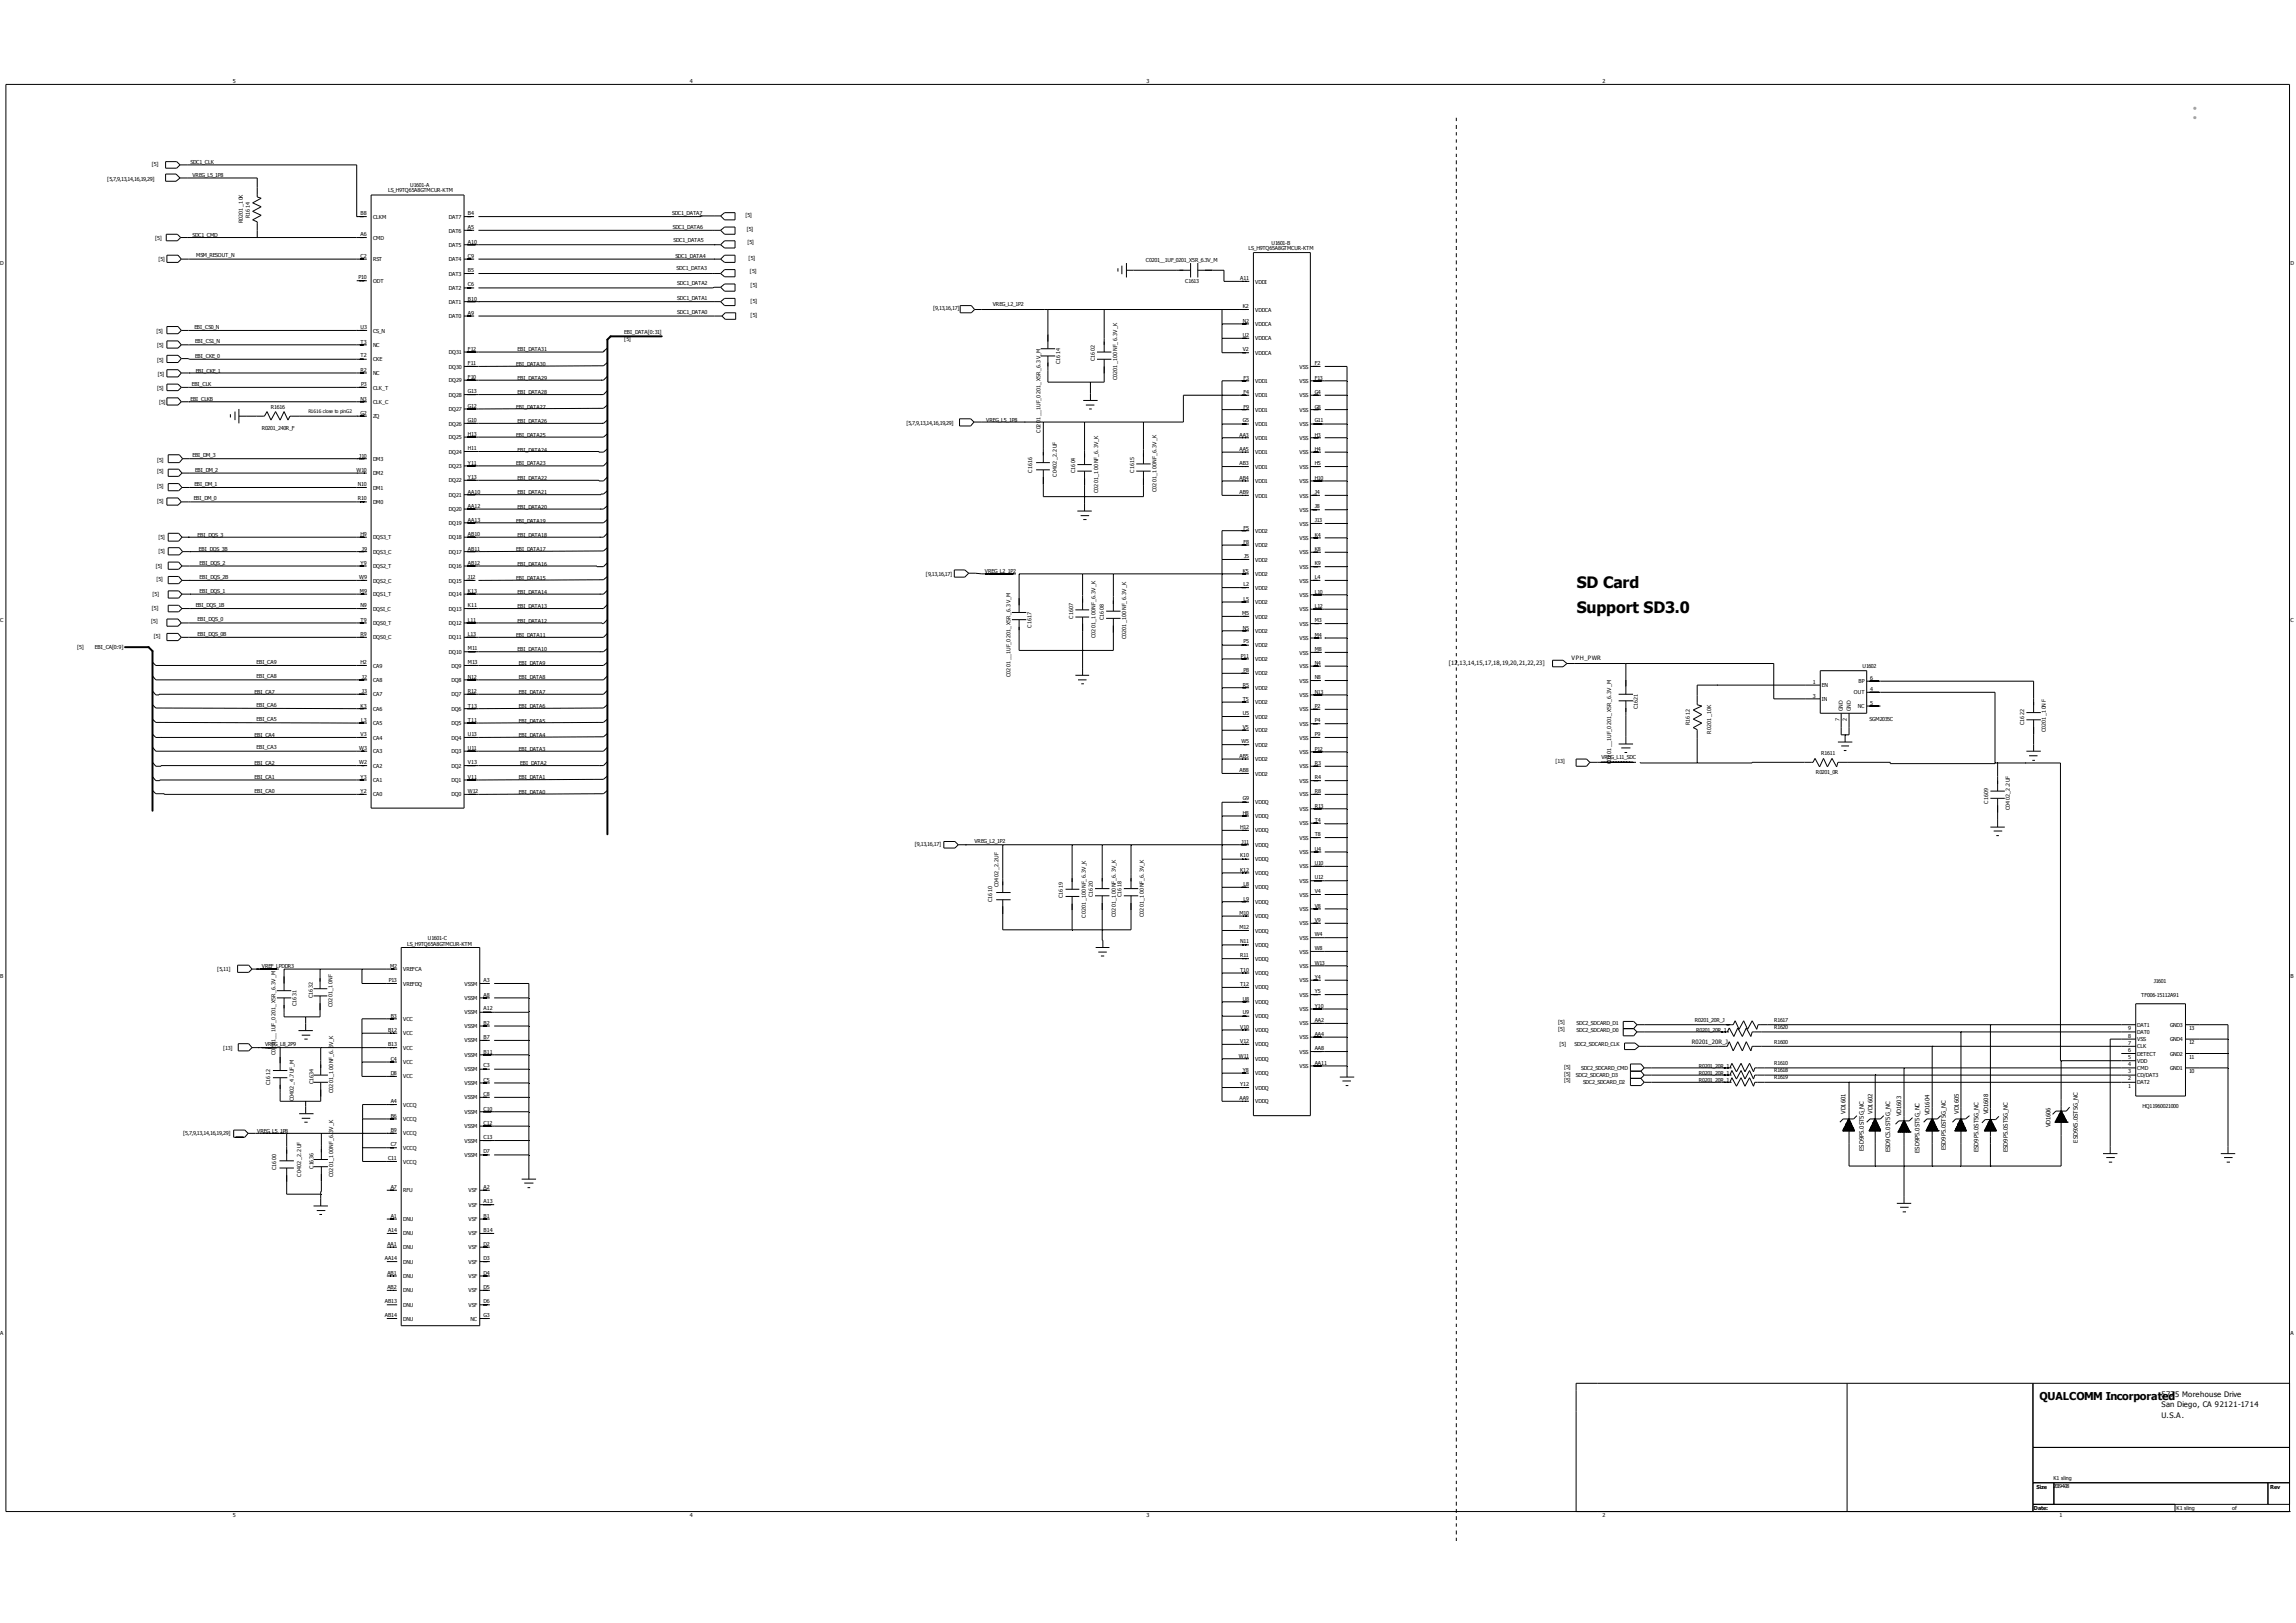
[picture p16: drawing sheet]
<svg xmlns="http://www.w3.org/2000/svg" width="297mm" height="210mm" viewBox="0 0 297 210" stroke-linecap="round" stroke-linejoin="round" font-family="sans-serif">
<defs><g id="words">
<text font-size="2.5" fill="#666" x="283.3" y="15.3">：</text>
<g font-size="2">
<text x="204" y="76">SD Card</text>
<text x="204" y="79.3">Support SD3.0</text>
</g>
<text font-size="1.4" x="263.8" y="181.2">QUALCOMM Incorporated</text>
<g font-size="1">
<text x="279.6" y="180.8">5775 Morehouse Drive</text>
<text x="279.6" y="182.1">San Diego, CA 92121-1714</text>
<text x="279.6" y="183.5">U.S.A.</text>
</g>
<g font-size=".8">
<text x="187.4" y="86">[12,13,14,15,17,18,19,20,21,22,23]</text>
<text x="203.3" y="85.4">VPH_PWR</text>
<text x="218.8" y="135">R0201_20R_J</text>
<text x="238.7" y="144.1" transform="rotate(-90 238.7 144.1)">VD1601</text>
<text x="241.1" y="148.9" transform="rotate(-90 241.1 148.9)">ESD9P5.0ST5G_NC</text>
<text x="242.2" y="144.1" transform="rotate(-90 242.2 144.1)">VD1602</text>
<text x="244.5" y="149.1" transform="rotate(-90 244.5 149.1)">ESD9C5.0ST5G_NC</text>
<text x="245.9" y="144.4" transform="rotate(-90 245.9 144.4)">VD1603</text>
<text x="248.3" y="149.2" transform="rotate(-90 248.3 149.2)">ESD9P5.0ST5G_NC</text>
<text x="249.6" y="144.3" transform="rotate(-90 249.6 144.3)">VD1604</text>
<text x="251.7" y="148.8" transform="rotate(-90 251.7 148.8)">ESD9P5.0ST5G_NC</text>
<text x="253.4" y="144.1" transform="rotate(-90 253.4 144.1)">VD1605</text>
<text x="255.9" y="149.1" transform="rotate(-90 255.9 149.1)">ESD9P5.0ST5G_NC</text>
<text x="257.2" y="144.2" transform="rotate(-90 257.2 144.2)">VD1608</text>
<text x="259.7" y="149.1" transform="rotate(-90 259.7 149.1)">ESD9P5.0ST5G_NC</text>
<text x="265.2" y="145.9" transform="rotate(-90 265.2 145.9)">VD1606</text>
<text x="268.8" y="147.8" transform="rotate(-90 268.8 147.8)">ESD9X5.0ST5G_NC</text>
</g>
<g font-size=".7">
<text x="30.1" y="10.8">5</text>
<text x="89.2" y="10.8">4</text>
<text x="148.3" y="10.8">3</text>
<text x="207.3" y="10.8">2</text>
<text x="13.9" y="23.4">[5,7,9,13,14,16,19,29]</text>
<text x="19.6" y="21.5">[5]</text>
<text x="24.6" y="21.2">SDC1_CLK</text>
<text x="24.9" y="22.9">VREG_L5_1P8</text>
<text x="31.4" y="28.9" transform="rotate(-90 31.4 28.9)">R0201_10K</text>
<text x="32.3" y="28.2" transform="rotate(-90 32.3 28.2)">R1614</text>
<text x="46.6" y="27.8">B8</text>
<text x="48.3" y="28.3">CLKM</text>
<text x="50.2" y="24.8">LS_H9TQ65A8GTMCUR-KTM</text>
<text x="53.1" y="24.2">U1601-A</text>
<text x="58.1" y="28.3">DAT7</text>
<text x="60.5" y="29.7">A5</text>
<text x="60.5" y="27.8">B4</text>
<text x="86.9" y="27.8">SDC1_DATA7</text>
<text x="87" y="29.6">SDC1_DATA6</text>
<text x="96.4" y="28.1">[5]</text>
<text x="96.6" y="29.9">[5]</text>
<text x="0" y="34.3">D</text>
<text x="20.1" y="31.1">[5]</text>
<text x="20.5" y="33.7">[5]</text>
<text x="24.9" y="30.7">SDC1_CMD</text>
<text x="25.4" y="33.2">MSM_RESOUT_N</text>
<text x="46.6" y="30.6">A6</text>
<text x="46.6" y="33.4">C2</text>
<text x="48.3" y="31">CMD</text>
<text x="48.3" y="33.8">RST</text>
<text x="58.1" y="30.1">DAT6</text>
<text x="58.1" y="32">DAT5</text>
<text x="58.1" y="35.7">DAT3</text>
<text x="58.1" y="33.8">DAT4</text>
<text x="60.5" y="31.5">A10</text>
<text x="60.5" y="35.3">B5</text>
<text x="60.5" y="33.4">C9</text>
<text x="87.1" y="31.4">SDC1_DATA5</text>
<text x="87.4" y="33.4">SDC1_DATA4</text>
<text x="87.5" y="35">SDC1_DATA3</text>
<text x="96.7" y="31.6">[5]</text>
<text x="96.8" y="33.6">[5]</text>
<text x="97" y="35.3">[5]</text>
<text x="148.2" y="33.9">C0201__1UF_0201_X5R_6.3V_M</text>
<text x="161.5" y="32.3">LS_H9TQ65A8GTMCUR-KTM</text>
<text x="164.5" y="31.7">U1601-B</text>
<text x="296.3" y="34.3">D</text>
<text x="46.4" y="36.1">P10</text>
<text x="48.3" y="36.6">ODT</text>
<text x="58.1" y="41.2">DAT0</text>
<text x="58.1" y="39.3">DAT1</text>
<text x="58.1" y="37.5">DAT2</text>
<text x="60.5" y="40.8">A9</text>
<text x="60.5" y="38.9">B10</text>
<text x="60.5" y="37">C6</text>
<text x="87.6" y="36.9">SDC1_DATA2</text>
<text x="87.6" y="38.8">SDC1_DATA1</text>
<text x="87.6" y="40.7">SDC1_DATA0</text>
<text x="97.1" y="37.2">[5]</text>
<text x="97.1" y="39.1">[5]</text>
<text x="97.1" y="41">[5]</text>
<text x="120.7" y="40.2">[9,13,16,17]</text>
<text x="128.4" y="39.7">VREG_L2_1P2</text>
<text x="153.3" y="36.6">C1613</text>
<text x="160.4" y="36.2">A11</text>
<text x="160.8" y="39.9">K2</text>
<text x="160.8" y="41.8">N2</text>
<text x="162.4" y="36.7">VDDI</text>
<text x="162.4" y="40.3">VDDCA</text>
<text x="20.2" y="43">[5]</text>
<text x="20.3" y="44.9">[5]</text>
<text x="20.3" y="46.8">[5]</text>
<text x="25.1" y="42.5">EBI_CS0_N</text>
<text x="25.2" y="44.4">EBI_CS1_N</text>
<text x="25.2" y="46.3">EBI_CKE_0</text>
<text x="46.6" y="46.3">T2</text>
<text x="46.6" y="44.5">T3</text>
<text x="46.6" y="42.6">U3</text>
<text x="48.3" y="46.8">CKE</text>
<text x="48.3" y="44.9">NC</text>
<text x="48.3" y="43">CS_N</text>
<text x="58.1" y="47.7">DQ30</text>
<text x="58.1" y="45.8">DQ31</text>
<text x="60.5" y="47.2">F11</text>
<text x="60.5" y="45.4">F12</text>
<text x="66.8" y="47.4">EBI_DATA30</text>
<text x="67" y="45.4">EBI_DATA31</text>
<text x="80.8" y="44.1">[5]</text>
<text x="80.8" y="43.2">EBI_DATA[0:31]</text>
<text x="137.1" y="47.1" transform="rotate(-90 137.1 47.1)">C1614</text>
<text x="141.6" y="46.7" transform="rotate(-90 141.6 46.7)">C1602</text>
<text x="160.8" y="43.6">U2</text>
<text x="160.8" y="45.4">V2</text>
<text x="162.4" y="42.2">VDDCA</text>
<text x="162.4" y="44.1">VDDCA</text>
<text x="162.4" y="45.9">VDDCA</text>
<text x="168.1" y="47.7">VSS</text>
<text x="170.1" y="47.3">F2</text>
<text x="20.3" y="50.4">[5]</text>
<text x="20.4" y="48.7">[5]</text>
<text x="20.6" y="52.3">[5]</text>
<text x="24.6" y="51.8">EBI_CLKB</text>
<text x="24.8" y="50">EBI_CLK</text>
<text x="25.3" y="48.2">EBI_CKE_1</text>
<text x="35" y="52.9">R1616</text>
<text x="46.6" y="53.7">G2</text>
<text x="46.6" y="51.8">N3</text>
<text x="46.6" y="48.1">R2</text>
<text x="46.7" y="50">P3</text>
<text x="48.3" y="52.3">CLK_C</text>
<text x="48.3" y="50.4">CLK_T</text>
<text x="48.3" y="48.5">NC</text>
<text x="58.1" y="49.5">DQ29</text>
<text x="58.1" y="53.2">DQ27</text>
<text x="58.1" y="51.3">DQ28</text>
<text x="60.5" y="49.1">F10</text>
<text x="60.5" y="52.8">G12</text>
<text x="60.5" y="50.9">G13</text>
<text x="66.8" y="52.9">EBI_DATA27</text>
<text x="67" y="51">EBI_DATA28</text>
<text x="67" y="49.1">EBI_DATA29</text>
<text x="144.5" y="49.2" transform="rotate(-90 144.5 49.2)">C0201_100NF_6.3V_K</text>
<text x="160.8" y="49.1">F3</text>
<text x="160.8" y="51">F4</text>
<text x="160.8" y="52.9">F9</text>
<text x="162.4" y="49.6">VDD1</text>
<text x="162.4" y="51.4">VDD1</text>
<text x="162.4" y="53.3">VDD1</text>
<text x="168.1" y="53.3">VSS</text>
<text x="168.1" y="51.4">VSS</text>
<text x="168.1" y="49.6">VSS</text>
<text x="170.1" y="52.9">G8</text>
<text x="170.1" y="51">G4</text>
<text x="170.1" y="49.1">F13</text>
<text x="20.3" y="59.8">[5]</text>
<text x="24.9" y="59.1">EBI_DM_3</text>
<text x="33.9" y="55.7">R0201_240R_F</text>
<text x="46.5" y="59.2">J10</text>
<text x="48.3" y="54.1">ZQ</text>
<text x="48.3" y="59.6">DM3</text>
<text x="58.1" y="55.1">DQ26</text>
<text x="58.1" y="58.7">DQ24</text>
<text x="58.1" y="56.8">DQ25</text>
<text x="60.5" y="54.6">G10</text>
<text x="60.5" y="58.3">H11</text>
<text x="60.5" y="56.4">H13</text>
<text x="66.8" y="56.6">EBI_DATA25</text>
<text x="67" y="58.4">EBI_DATA24</text>
<text x="67" y="54.7">EBI_DATA26</text>
<text x="117.2" y="55">[5,7,9,13,14,16,19,29]</text>
<text x="127.6" y="54.6">VREG_L5_1P8</text>
<text x="134.6" y="56" transform="rotate(-90 134.6 56)">C0201__1UF_0201_X5R_6.3V_M</text>
<text x="160.3" y="56.5">AA3</text>
<text x="160.3" y="58.4">AA5</text>
<text x="160.8" y="54.6">G5</text>
<text x="162.4" y="55.1">VDD1</text>
<text x="162.4" y="56.9">VDD1</text>
<text x="162.4" y="58.8">VDD1</text>
<text x="168.1" y="58.8">VSS</text>
<text x="168.1" y="56.9">VSS</text>
<text x="168.1" y="55.1">VSS</text>
<text x="170.1" y="58.4">H4</text>
<text x="170.1" y="56.5">H3</text>
<text x="170.1" y="54.6">G11</text>
<text x="20.3" y="61.2">[5]</text>
<text x="20.3" y="63.2">[5]</text>
<text x="20.3" y="65">[5]</text>
<text x="25.1" y="64.7">EBI_DM_0</text>
<text x="25.1" y="62.9">EBI_DM_1</text>
<text x="25.2" y="61.1">EBI_DM_2</text>
<text x="46.1" y="61.1">W10</text>
<text x="46.3" y="62.9">N10</text>
<text x="46.3" y="64.7">R10</text>
<text x="48.3" y="63.4">DM1</text>
<text x="48.3" y="65.2">DM0</text>
<text x="48.3" y="61.5">DM2</text>
<text x="58.1" y="60.6">DQ23</text>
<text x="58.1" y="62.4">DQ22</text>
<text x="58.1" y="64.3">DQ21</text>
<text x="60.5" y="60.1">Y11</text>
<text x="60.5" y="62">Y13</text>
<text x="60.5" y="63.9">AA10</text>
<text x="60.5" y="65.7">AA12</text>
<text x="66.8" y="60.2">EBI_DATA23</text>
<text x="67" y="65.8">EBI_DATA20</text>
<text x="67" y="63.9">EBI_DATA21</text>
<text x="67" y="62.2">EBI_DATA22</text>
<text x="133.5" y="61.2" transform="rotate(-90 133.5 61.2)">C1616</text>
<text x="136.7" y="61.7" transform="rotate(-90 136.7 61.7)">C0402_2.2UF</text>
<text x="139.1" y="61.2" transform="rotate(-90 139.1 61.2)">C1604</text>
<text x="142" y="63.8" transform="rotate(-90 142 63.8)">C0201_100NF_6.3V_K</text>
<text x="146.7" y="61.2" transform="rotate(-90 146.7 61.2)">C1615</text>
<text x="149.6" y="63.7" transform="rotate(-90 149.6 63.7)">C0201_100NF_6.3V_K</text>
<text x="160.3" y="60.2">AB3</text>
<text x="160.3" y="62.1">AB4</text>
<text x="160.3" y="63.9">AB9</text>
<text x="162.4" y="60.6">VDD1</text>
<text x="162.4" y="62.5">VDD1</text>
<text x="162.4" y="64.4">VDD1</text>
<text x="168.1" y="64.4">VSS</text>
<text x="168.1" y="62.5">VSS</text>
<text x="168.1" y="60.6">VSS</text>
<text x="170.1" y="65.7">J8</text>
<text x="170.1" y="63.9">J4</text>
<text x="170.1" y="62.1">H10</text>
<text x="170.1" y="60.2">H5</text>
<text x="20.5" y="69.7">[5]</text>
<text x="20.5" y="71.6">[5]</text>
<text x="25.6" y="69.5">EBI_DQS_3</text>
<text x="25.7" y="71.2">EBI_DQS_3B</text>
<text x="46.6" y="69.4">H9</text>
<text x="46.8" y="71.2">J9</text>
<text x="48.3" y="69.8">DQS3_T</text>
<text x="48.3" y="71.7">DQS3_C</text>
<text x="58.1" y="66.1">DQ20</text>
<text x="58.1" y="67.9">DQ19</text>
<text x="58.1" y="69.8">DQ18</text>
<text x="58.1" y="71.7">DQ17</text>
<text x="60.5" y="67.5">AA13</text>
<text x="60.5" y="69.4">AB10</text>
<text x="60.5" y="71.2">AB11</text>
<text x="66.8" y="71.3">EBI_DATA17</text>
<text x="66.8" y="67.7">EBI_DATA19</text>
<text x="67" y="69.5">EBI_DATA18</text>
<text x="160.8" y="68.5">F5</text>
<text x="160.8" y="70.4">F8</text>
<text x="162.4" y="68.9">VDD2</text>
<text x="162.4" y="70.8">VDD2</text>
<text x="168.1" y="71.7">VSS</text>
<text x="168.1" y="69.9">VSS</text>
<text x="168.1" y="68">VSS</text>
<text x="168.1" y="66.2">VSS</text>
<text x="170.1" y="71.3">K8</text>
<text x="170.1" y="69.5">K4</text>
<text x="170.1" y="67.6">J13</text>
<text x="19.7" y="77.1">[5]</text>
<text x="20.1" y="73.4">[5]</text>
<text x="20.2" y="75.2">[5]</text>
<text x="25.8" y="73.1">EBI_DQS_2</text>
<text x="25.8" y="74.9">EBI_DQS_2B</text>
<text x="25.8" y="76.7">EBI_DQS_1</text>
<text x="46.5" y="74.9">W9</text>
<text x="46.6" y="76.7">M9</text>
<text x="46.6" y="73.1">Y9</text>
<text x="48.3" y="77.2">DQS1_T</text>
<text x="48.3" y="75.4">DQS2_C</text>
<text x="48.3" y="73.5">DQS2_T</text>
<text x="58.1" y="75.4">DQ15</text>
<text x="58.1" y="77.2">DQ14</text>
<text x="58.1" y="73.5">DQ16</text>
<text x="60.5" y="74.9">J12</text>
<text x="60.5" y="76.7">K13</text>
<text x="60.5" y="73.1">AB12</text>
<text x="66.8" y="75">EBI_DATA15</text>
<text x="67" y="76.8">EBI_DATA14</text>
<text x="67" y="73.2">EBI_DATA16</text>
<text x="119.8" y="74.5">[9,13,16,17]</text>
<text x="127.4" y="74.1">VREG_L2_1P2</text>
<text x="160.8" y="74.1">K5</text>
<text x="160.8" y="75.9">L2</text>
<text x="160.8" y="77.7">L5</text>
<text x="160.9" y="72.2">J5</text>
<text x="162.4" y="72.7">VDD2</text>
<text x="162.4" y="74.5">VDD2</text>
<text x="162.4" y="76.3">VDD2</text>
<text x="168.1" y="77.2">VSS</text>
<text x="168.1" y="75.4">VSS</text>
<text x="168.1" y="73.6">VSS</text>
<text x="170.1" y="76.8">L10</text>
<text x="170.1" y="75">L4</text>
<text x="170.1" y="73.1">K9</text>
<text x="0" y="80.5">C</text>
<text x="12.3" y="83.9">EBI_CA[0:9]</text>
<text x="19.6" y="80.6">[5]</text>
<text x="19.6" y="78.9">[5]</text>
<text x="19.9" y="82.6">[5]</text>
<text x="25.3" y="78.6">EBI_DQS_1B</text>
<text x="25.6" y="80.4">EBI_DQS_0</text>
<text x="25.6" y="82.2">EBI_DQS_0B</text>
<text x="46.6" y="78.6">N9</text>
<text x="46.6" y="82.3">R9</text>
<text x="46.6" y="80.5">T9</text>
<text x="48.3" y="79">DQSI_C</text>
<text x="48.3" y="82.7">DQS0_C</text>
<text x="48.3" y="80.9">DQS0_T</text>
<text x="58.1" y="79">DQ13</text>
<text x="58.1" y="80.9">DQ12</text>
<text x="58.1" y="82.7">DQ11</text>
<text x="60.5" y="78.6">K11</text>
<text x="60.5" y="80.5">L11</text>
<text x="60.5" y="82.3">L13</text>
<text x="66.8" y="82.4">EBI_DATA11</text>
<text x="67" y="80.6">EBI_DATA12</text>
<text x="67" y="78.7">EBI_DATA13</text>
<text x="133.4" y="81.2" transform="rotate(-90 133.4 81.2)">C1617</text>
<text x="138.8" y="80" transform="rotate(-90 138.8 80)">C1607</text>
<text x="141.7" y="82.6" transform="rotate(-90 141.7 82.6)">C0201_100NF_6.3V_K</text>
<text x="142.8" y="80.2" transform="rotate(-90 142.8 80.2)">C1608</text>
<text x="145.7" y="82.7" transform="rotate(-90 145.7 82.7)">C0201_100NF_6.3V_K</text>
<text x="160.7" y="79.6">M5</text>
<text x="160.8" y="81.5">N5</text>
<text x="160.8" y="83.2">P5</text>
<text x="162.4" y="78.2">VDD2</text>
<text x="162.4" y="80">VDD2</text>
<text x="162.4" y="81.9">VDD2</text>
<text x="162.4" y="83.8">VDD2</text>
<text x="168.1" y="82.8">VSS</text>
<text x="168.1" y="81">VSS</text>
<text x="168.1" y="79.1">VSS</text>
<text x="170.1" y="82.4">M4</text>
<text x="170.1" y="80.5">M3</text>
<text x="170.1" y="78.7">L12</text>
<text x="296.3" y="80.5">C</text>
<text x="10" y="84">[5]</text>
<text x="32.9" y="89.8">EBI_CA7</text>
<text x="33.2" y="87.7">EBI_CA8</text>
<text x="33.2" y="85.9">EBI_CA9</text>
<text x="46.6" y="86">H2</text>
<text x="46.8" y="87.8">J2</text>
<text x="46.8" y="89.7">J3</text>
<text x="48.3" y="86.4">CA9</text>
<text x="48.3" y="88.2">CA8</text>
<text x="58.1" y="84.6">DQ10</text>
<text x="58.4" y="86.4">DQ9</text>
<text x="58.4" y="88.2">DQ8</text>
<text x="60.5" y="84.1">M11</text>
<text x="60.5" y="86">M13</text>
<text x="60.5" y="87.8">N12</text>
<text x="60.5" y="89.7">R12</text>
<text x="67" y="84.3">EBI_DATA10</text>
<text x="67.1" y="89.8">EBI_DATA7</text>
<text x="67.1" y="87.9">EBI_DATA8</text>
<text x="67.1" y="86">EBI_DATA9</text>
<text x="130.7" y="87.6" transform="rotate(-90 130.7 87.6)">C0201__1UF_0201_X5R_6.3V_M</text>
<text x="160.5" y="85.1">P11</text>
<text x="160.8" y="88.8">R5</text>
<text x="160.8" y="87">P8</text>
<text x="162.4" y="85.5">VDD2</text>
<text x="162.4" y="87.4">VDD2</text>
<text x="162.4" y="89.3">VDD2</text>
<text x="168.1" y="88.3">VSS</text>
<text x="168.1" y="86.5">VSS</text>
<text x="168.1" y="84.7">VSS</text>
<text x="170.1" y="89.8">N13</text>
<text x="170.1" y="87.9">N8</text>
<text x="170.1" y="86">N4</text>
<text x="170.1" y="84.2">M8</text>
<text x="234.5" y="88.5">1</text>
<text x="235.7" y="88.9">EN</text>
<text x="239.8" y="89.9">OUT</text>
<text x="240.4" y="88.4">BP</text>
<text x="240.9" y="86.5">U1602</text>
<text x="241.9" y="88">6</text>
<text x="241.9" y="89.3">4</text>
<text x="32.9" y="95.4">EBI_CA4</text>
<text x="33.2" y="93.3">EBI_CA5</text>
<text x="33.2" y="91.5">EBI_CA6</text>
<text x="46.6" y="91.5">K3</text>
<text x="46.6" y="95.2">V3</text>
<text x="46.7" y="93.4">L3</text>
<text x="48.3" y="90.1">CA7</text>
<text x="48.3" y="92">CA6</text>
<text x="48.3" y="93.8">CA5</text>
<text x="48.3" y="95.7">CA4</text>
<text x="58.4" y="90.1">DQ7</text>
<text x="58.4" y="93.8">DQ5</text>
<text x="58.4" y="92">DQ6</text>
<text x="58.4" y="95.7">DQ4</text>
<text x="60.5" y="93.4">T11</text>
<text x="60.5" y="91.5">T13</text>
<text x="60.5" y="95.2">U13</text>
<text x="67.1" y="95.4">EBI_DATA4</text>
<text x="67.1" y="93.5">EBI_DATA5</text>
<text x="67.1" y="91.6">EBI_DATA6</text>
<text x="160.8" y="90.7">T5</text>
<text x="160.8" y="92.5">U5</text>
<text x="160.8" y="94.3">V5</text>
<text x="162.4" y="91.1">VDD2</text>
<text x="162.4" y="93">VDD2</text>
<text x="162.4" y="94.8">VDD2</text>
<text x="168.1" y="95.7">VSS</text>
<text x="168.1" y="93.9">VSS</text>
<text x="168.1" y="92.1">VSS</text>
<text x="168.1" y="90.2">VSS</text>
<text x="170.1" y="95.3">P9</text>
<text x="170.1" y="93.4">P4</text>
<text x="170.1" y="91.6">P2</text>
<text x="211.9" y="91.8" transform="rotate(-90 211.9 91.8)">C1621</text>
<text x="218.6" y="93.8" transform="rotate(-90 218.6 93.8)">R1612</text>
<text x="221.4" y="94.9" transform="rotate(-90 221.4 94.9)">R0201_10K</text>
<text x="234.5" y="90.3">3</text>
<text x="235.7" y="90.7">IN</text>
<text x="238" y="93.3" transform="rotate(-90 238 93.3)">7</text>
<text x="238.4" y="92.1" transform="rotate(-90 238.4 92.1)">GND</text>
<text x="238.9" y="93.3" transform="rotate(-90 238.9 93.3)">2</text>
<text x="239.4" y="92.1" transform="rotate(-90 239.4 92.1)">GND</text>
<text x="240.3" y="91.6">NC</text>
<text x="241.9" y="93.2">SGM2035C</text>
<text x="241.9" y="91.2">5</text>
<text x="261.8" y="93.8" transform="rotate(-90 261.8 93.8)">C1622</text>
<text x="264.6" y="94.8" transform="rotate(-90 264.6 94.8)">C0201_10NF</text>
<text x="32.9" y="100.9">EBI_CA1</text>
<text x="32.9" y="99">EBI_CA2</text>
<text x="33.2" y="97">EBI_CA3</text>
<text x="46.5" y="98.9">W2</text>
<text x="46.5" y="97">W3</text>
<text x="46.6" y="100.8">Y3</text>
<text x="48.3" y="99.3">CA2</text>
<text x="48.3" y="97.5">CA3</text>
<text x="48.3" y="101.2">CA1</text>
<text x="58.4" y="97.5">DQ3</text>
<text x="58.4" y="101.2">DQ1</text>
<text x="58.4" y="99.3">DQ2</text>
<text x="60.5" y="97">U11</text>
<text x="60.5" y="100.8">V11</text>
<text x="60.5" y="98.9">V13</text>
<text x="67.1" y="100.9">EBI_DATA1</text>
<text x="67.1" y="97.2">EBI_DATA3</text>
<text x="67.3" y="99">EBI_DATA2</text>
<text x="160.3" y="98.1">AB5</text>
<text x="160.3" y="99.9">AB8</text>
<text x="160.6" y="96.2">W5</text>
<text x="162.4" y="96.6">VDD2</text>
<text x="162.4" y="98.5">VDD2</text>
<text x="162.4" y="100.3">VDD2</text>
<text x="168.1" y="101.3">VSS</text>
<text x="168.1" y="99.4">VSS</text>
<text x="168.1" y="97.6">VSS</text>
<text x="170.1" y="100.9">R4</text>
<text x="170.1" y="99">R3</text>
<text x="170.1" y="97.1">P12</text>
<text x="201.2" y="98.7">[13]</text>
<text x="207.1" y="98.2">VREG_L11_SDC</text>
<text x="208.4" y="98.8" transform="rotate(-90 208.4 98.8)">C0201__1UF_0201_X5R_6.3V_M</text>
<text x="234.9" y="100.1">R0201_0R</text>
<text x="235.6" y="97.7">R1611</text>
<text x="32.9" y="102.6">EBI_CA0</text>
<text x="46.6" y="102.6">Y2</text>
<text x="48.3" y="103.1">CA0</text>
<text x="58.4" y="103.1">DQ0</text>
<text x="60.5" y="102.6">W12</text>
<text x="67.1" y="102.7">EBI_DATA0</text>
<text x="160.4" y="107.3">H12</text>
<text x="160.8" y="103.6">G9</text>
<text x="160.8" y="105.4">H8</text>
<text x="162.4" y="104.1">VDDQ</text>
<text x="162.4" y="105.9">VDDQ</text>
<text x="162.4" y="107.7">VDDQ</text>
<text x="168.1" y="106.8">VSS</text>
<text x="168.1" y="104.9">VSS</text>
<text x="168.1" y="103.1">VSS</text>
<text x="170.1" y="106.4">T4</text>
<text x="170.1" y="104.5">R13</text>
<text x="170.1" y="102.6">R8</text>
<text x="257.2" y="104" transform="rotate(-90 257.2 104)">C1609</text>
<text x="260" y="104.8" transform="rotate(-90 260 104.8)">C0402_2.2UF</text>
<text x="118.3" y="109.5">[9,13,16,17]</text>
<text x="126" y="109.1">VREG_L2_1P2</text>
<text x="160.4" y="110.9">K10</text>
<text x="160.4" y="112.8">K12</text>
<text x="160.6" y="109.2">J11</text>
<text x="162.4" y="109.6">VDDQ</text>
<text x="162.4" y="111.4">VDDQ</text>
<text x="162.4" y="113.2">VDDQ</text>
<text x="168.1" y="112.4">VSS</text>
<text x="168.1" y="110.5">VSS</text>
<text x="168.1" y="108.6">VSS</text>
<text x="170.1" y="113.7">U12</text>
<text x="170.1" y="111.9">U10</text>
<text x="170.1" y="110.1">U4</text>
<text x="170.1" y="108.2">T8</text>
<text x="128.3" y="116.7" transform="rotate(-90 128.3 116.7)">C1610</text>
<text x="129.2" y="114.7" transform="rotate(-90 129.2 114.7)">C0402_2.2UF</text>
<text x="137.5" y="116.2" transform="rotate(-90 137.5 116.2)">C1619</text>
<text x="140.4" y="118.7" transform="rotate(-90 140.4 118.7)">C0201_100NF_6.3V_K</text>
<text x="141.4" y="116.1" transform="rotate(-90 141.4 116.1)">C1620</text>
<text x="144.3" y="118.6" transform="rotate(-90 144.3 118.6)">C0201_100NF_6.3V_K</text>
<text x="145.1" y="116.1" transform="rotate(-90 145.1 116.1)">C1618</text>
<text x="148" y="118.6" transform="rotate(-90 148 118.6)">C0201_100NF_6.3V_K</text>
<text x="160.3" y="118.4">M10</text>
<text x="160.8" y="114.7">L8</text>
<text x="160.8" y="116.5">L9</text>
<text x="162.4" y="115.1">VDDQ</text>
<text x="162.4" y="116.9">VDDQ</text>
<text x="162.4" y="118.8">VDDQ</text>
<text x="168.1" y="119.7">VSS</text>
<text x="168.1" y="117.9">VSS</text>
<text x="168.1" y="116">VSS</text>
<text x="168.1" y="114.2">VSS</text>
<text x="170.1" y="119.3">V9</text>
<text x="170.1" y="117.4">V8</text>
<text x="170.1" y="115.6">V4</text>
<text x="28.1" y="125.7">[5,11]</text>
<text x="33.9" y="125.2">VREF_LPDDR3</text>
<text x="50.5" y="125.2">M2</text>
<text x="52.1" y="125.7">VREFCA</text>
<text x="52.7" y="122.4">LS_H9TQ65A8GTMCUR-KTM</text>
<text x="55.4" y="121.6">U1601-C</text>
<text x="160.3" y="120.2">M12</text>
<text x="160.4" y="122">N11</text>
<text x="160.4" y="123.9">R11</text>
<text x="160.4" y="125.7">T10</text>
<text x="162.4" y="120.7">VDDQ</text>
<text x="162.4" y="122.5">VDDQ</text>
<text x="162.4" y="124.3">VDDQ</text>
<text x="168.1" y="125.2">VSS</text>
<text x="168.1" y="123.4">VSS</text>
<text x="168.1" y="121.6">VSS</text>
<text x="170.1" y="124.8">W13</text>
<text x="170.1" y="123">W8</text>
<text x="170.1" y="121.1">W4</text>
<text x="0" y="126.6">B</text>
<text x="38.3" y="130.1" transform="rotate(-90 38.3 130.1)">C1631</text>
<text x="40.5" y="129.1" transform="rotate(-90 40.5 129.1)">C1632</text>
<text x="43" y="130.3" transform="rotate(-90 43 130.3)">C0201_10NF</text>
<text x="50.3" y="127.1">P13</text>
<text x="50.5" y="131.7">B3</text>
<text x="52.1" y="127.5">VREFDQ</text>
<text x="60.1" y="131.2">VSSM</text>
<text x="60.1" y="129.4">VSSM</text>
<text x="60.1" y="127.5">VSSM</text>
<text x="62.6" y="130.7">A12</text>
<text x="62.6" y="129">A8</text>
<text x="62.6" y="127.1">A3</text>
<text x="160.4" y="127.6">T12</text>
<text x="160.8" y="129.5">U8</text>
<text x="160.8" y="131.2">U9</text>
<text x="162.4" y="126.2">VDDQ</text>
<text x="162.4" y="128">VDDQ</text>
<text x="162.4" y="129.9">VDDQ</text>
<text x="162.4" y="131.8">VDDQ</text>
<text x="168.1" y="130.8">VSS</text>
<text x="168.1" y="129">VSS</text>
<text x="168.1" y="127.1">VSS</text>
<text x="170.1" y="130.4">Y10</text>
<text x="170.1" y="128.5">Y5</text>
<text x="170.1" y="126.7">Y4</text>
<text x="277" y="129">TF006-15112A91</text>
<text x="278.6" y="127.2">J1601</text>
<text x="296.3" y="126.6">B</text>
<text x="28.9" y="135.8">[13]</text>
<text x="34.3" y="135.3">VREG_L8_2P9</text>
<text x="35.6" y="136.5" transform="rotate(-90 35.6 136.5)">C0201__1UF_0201_X5R_6.3V_M</text>
<text x="50.2" y="133.5">B12</text>
<text x="50.2" y="135.4">B13</text>
<text x="50.5" y="137.3">C4</text>
<text x="52.1" y="132.1">VCC</text>
<text x="52.1" y="134">VCC</text>
<text x="52.1" y="135.8">VCC</text>
<text x="52.1" y="137.7">VCC</text>
<text x="60.1" y="136.7">VSSM</text>
<text x="60.1" y="134.9">VSSM</text>
<text x="60.1" y="133">VSSM</text>
<text x="62.6" y="136.3">B11</text>
<text x="62.6" y="134.5">B7</text>
<text x="62.6" y="132.6">B2</text>
<text x="160.2" y="136.8">W11</text>
<text x="160.4" y="133.1">V10</text>
<text x="160.4" y="135">V12</text>
<text x="162.4" y="133.5">VDDQ</text>
<text x="162.4" y="135.4">VDDQ</text>
<text x="162.4" y="137.3">VDDQ</text>
<text x="168.1" y="136.3">VSS</text>
<text x="168.1" y="134.5">VSS</text>
<text x="168.1" y="132.7">VSS</text>
<text x="170.1" y="137.8">AA11</text>
<text x="170.1" y="135.9">AA8</text>
<text x="170.1" y="134">AA4</text>
<text x="170.1" y="132.2">AA2</text>
<text x="201.6" y="132.4">[5]</text>
<text x="201.6" y="133.4">[5]</text>
<text x="201.7" y="135.3">[5]</text>
<text x="203.7" y="135.4">SDC2_SDCARD_CLK</text>
<text x="203.9" y="132.6">SDC2_SDCARD_D1</text>
<text x="203.9" y="133.5">SDC2_SDCARD_D0</text>
<text x="219.2" y="132.3">R0201_20R_J</text>
<text x="219.4" y="133.5">R0201_20R_J</text>
<text x="229.5" y="135.1">R1600</text>
<text x="229.5" y="137.9">R1610</text>
<text x="229.5" y="132.3">R1617</text>
<text x="229.5" y="133.2">R1620</text>
<text x="275.3" y="137.9">4</text>
<text x="275.3" y="137.1">5</text>
<text x="275.3" y="136.2">6</text>
<text x="275.3" y="135.2">7</text>
<text x="275.3" y="134.3">8</text>
<text x="275.3" y="133.3">9</text>
<text x="276.5" y="137.5">VDD</text>
<text x="276.5" y="136.6">DETECT</text>
<text x="276.5" y="135.6">CLK</text>
<text x="276.5" y="134.7">VSS</text>
<text x="276.5" y="133.8">DAT0</text>
<text x="276.5" y="132.9">DAT1</text>
<text x="280.7" y="136.6">GND2</text>
<text x="280.7" y="132.9">GND3</text>
<text x="280.7" y="134.7">GND4</text>
<text x="283.2" y="137">11</text>
<text x="283.2" y="133.3">13</text>
<text x="283.2" y="135.1">12</text>
<text x="35" y="140.4" transform="rotate(-90 35 140.4)">C1612</text>
<text x="38" y="142.5" transform="rotate(-90 38 142.5)">C0402_4.7UF_M</text>
<text x="40.5" y="140.3" transform="rotate(-90 40.5 140.3)">C1634</text>
<text x="43.1" y="141.4" transform="rotate(-90 43.1 141.4)">C0201_100NF_6.3V_K</text>
<text x="50.5" y="139.1">D8</text>
<text x="50.5" y="142.8">A4</text>
<text x="52.1" y="139.5">VCC</text>
<text x="52.1" y="143.2">VCCQ</text>
<text x="60.1" y="142.3">VSSM</text>
<text x="60.1" y="140.4">VSSM</text>
<text x="60.1" y="138.6">VSSM</text>
<text x="62.6" y="143.7">C10</text>
<text x="62.6" y="141.8">C8</text>
<text x="62.6" y="140">C5</text>
<text x="62.6" y="138.1">C3</text>
<text x="160.3" y="142.3">AA9</text>
<text x="160.4" y="140.5">Y12</text>
<text x="160.8" y="138.7">Y8</text>
<text x="162.4" y="139.1">VDDQ</text>
<text x="162.4" y="141">VDDQ</text>
<text x="162.4" y="142.8">VDDQ</text>
<text x="168.1" y="138.2">VSS</text>
<text x="202.3" y="139.2">[5]</text>
<text x="202.3" y="138.4">[5]</text>
<text x="202.3" y="140.1">[5]</text>
<text x="203.8" y="139.3">SDC2_SDCARD_D3</text>
<text x="204.5" y="138.4">SDC2_SDCARD_CMD</text>
<text x="204.8" y="140.2">SDC2_SDCARD_D2</text>
<text x="219.8" y="139.1">R0201_20R_J</text>
<text x="219.8" y="140.1">R0201_20R_J</text>
<text x="219.8" y="138.2">R0201_20R_J</text>
<text x="229.5" y="138.7">R1618</text>
<text x="229.5" y="139.6">R1619</text>
<text x="275.3" y="140.7">1</text>
<text x="275.3" y="139.8">2</text>
<text x="275.3" y="138.9">3</text>
<text x="276.5" y="140.3">DAT2</text>
<text x="276.5" y="139.4">CD/DAT3</text>
<text x="276.5" y="138.4">CMD</text>
<text x="277.1" y="143.4">HQ11960021000</text>
<text x="280.7" y="138.4">GND1</text>
<text x="283.2" y="138.9">10</text>
<text x="23.7" y="146.8">[5,7,9,13,14,16,19,29]</text>
<text x="33.3" y="146.6">VREG_L5_1P8</text>
<text x="50.5" y="144.6">B6</text>
<text x="50.5" y="146.5">B9</text>
<text x="50.5" y="148.3">C7</text>
<text x="52.1" y="145">VCCQ</text>
<text x="52.1" y="146.9">VCCQ</text>
<text x="52.1" y="148.8">VCCQ</text>
<text x="60.1" y="149.7">VSSM</text>
<text x="60.1" y="147.8">VSSM</text>
<text x="60.1" y="144.1">VSSM</text>
<text x="60.1" y="146">VSSM</text>
<text x="62.6" y="149.2">D7</text>
<text x="62.6" y="147.4">C13</text>
<text x="62.6" y="145.6">C12</text>
<text x="35.7" y="151.4" transform="rotate(-90 35.7 151.4)">C1600</text>
<text x="38.9" y="152.2" transform="rotate(-90 38.9 152.2)">C0402_2.2UF</text>
<text x="40.5" y="151.2" transform="rotate(-90 40.5 151.2)">C1636</text>
<text x="43.1" y="152.3" transform="rotate(-90 43.1 152.3)">C0201_100NF_6.3V_K</text>
<text x="50.2" y="150.1">C11</text>
<text x="50.5" y="153.8">A7</text>
<text x="52.1" y="150.5">VCCQ</text>
<text x="52.1" y="154.3">RFU</text>
<text x="60.6" y="154.3">VSF</text>
<text x="62.6" y="155.7">A13</text>
<text x="62.6" y="153.8">A2</text>
<text x="50.1" y="161.2">AA1</text>
<text x="50.2" y="159.4">A14</text>
<text x="50.5" y="157.6">A1</text>
<text x="52.1" y="158">DNU</text>
<text x="52.1" y="159.9">DNU</text>
<text x="52.1" y="161.6">DNU</text>
<text x="60.6" y="161.6">VSF</text>
<text x="60.6" y="159.9">VSF</text>
<text x="60.6" y="158">VSF</text>
<text x="60.6" y="156.1">VSF</text>
<text x="62.6" y="161.2">D2</text>
<text x="62.6" y="159.4">B14</text>
<text x="62.6" y="157.6">B1</text>
<text x="49.8" y="163.1">AA14</text>
<text x="50.1" y="164.9">AB1</text>
<text x="50.1" y="166.8">AB2</text>
<text x="52.1" y="163.5">DNU</text>
<text x="52.1" y="165.4">DNU</text>
<text x="52.1" y="167.2">DNU</text>
<text x="60.6" y="167.2">VSF</text>
<text x="60.6" y="165.4">VSF</text>
<text x="60.6" y="163.5">VSF</text>
<text x="62.6" y="166.8">D5</text>
<text x="62.6" y="164.9">D4</text>
<text x="62.6" y="163.1">D3</text>
<text x="0" y="172.7">A</text>
<text x="49.8" y="168.6">AB13</text>
<text x="49.8" y="170.4">AB14</text>
<text x="52.1" y="169.1">DNU</text>
<text x="52.1" y="170.9">DNU</text>
<text x="60.6" y="169.1">VSF</text>
<text x="60.9" y="170.9">NC</text>
<text x="62.6" y="170.4">G3</text>
<text x="62.6" y="168.6">D6</text>
<text x="296.3" y="172.7">A</text>
<text x="265.6" y="191.4">K1 sling</text>
<text x="30.1" y="196.3">5</text>
<text x="89.2" y="196.3">4</text>
<text x="148.3" y="196.3">3</text>
<text x="207.3" y="196.3">2</text>
<text x="263.1" y="195.3">Date:</text>
<text x="263.4" y="192.6">Size</text>
<text x="265.6" y="192.5">2019-4-08</text>
<text x="266.4" y="196.3">1</text>
<text x="281.6" y="195.3">K1 sling</text>
<text x="288.7" y="195.3">of</text>
<text x="293.7" y="192.7">Rev</text>
</g>
<text font-size=".6" x="39.9" y="53.4">R1616 close to pinG2</text>
</g></defs>
<g fill="none" stroke="#000" stroke-width=".13">
<path d="M.8 10.9h295.4v184.7h-295.4zM188.4 15.2v.5M188.4 16.2v.5M188.4 17.1v.4M188.4 18v.5M188.4 19v.4M188.4 19.9v.4M21.4 20.9h1.5l.4 .4-.4 .5h-1.5zM21.4 22.5h1.4l.5 .5-.5 .5h-1.4zM21.5 30.3h1.4l.5 .4-.5 .5h-1.4zM21.6 33h1.4l.5 .5-.5 .5h-1.4zM23.3 23h10v2.5l.5 .2-1.1 .5 1.1 .6-1.1 .5 1.1 .6-1.1 .5 .6 .3v2"/>
<path d="M23.3 21.3h22.8v6.7M23.4 30.7h24M23.5 33.5h23.9M24.3 30.7h.1M46.1 28h1.3M46.1 36.3h1.3M46.1 28h.1M48 25.2h12v79.4h-12zM60 29.8h1.3M60 31.7h33.2M60 28h1.3M60 35.4h1.3"/>
<path d="M60 39h1.9M60 37.3h1.3M60 33.5h1.3M61.9 39h.1M61.9 33.5h31.3M61.9 29.8h31.3M61.9 35.4h31.3M61.9 39h31.3M61.9 28h28.8M90.5 27.9h2.7M92.4 31.7h.1M92.4 33.5h.1"/>
<path d="M93.2 31.7l.5-.5h1.4v.9h-1.4zM93.2 29.8l.5-.4h1.4v.9h-1.4zM93.2 27.9l.5-.4h1.4v.9h-1.4zM93.2 35.4l.5-.5h1.4v.9h-1.4zM93.2 37.2l.5-.5h1.4v1h-1.4zM93.2 39l.5-.4h1.4v.9h-1.4zM93.2 37.2h-.8l-.2 .1h-30.3M93.7 33h1.4v1h-1.4l-.5-.5zM124.2 39.5h1.4l.5 .5-.5 .5h-1.4zM144.6 34.7v.4M145.1 34.4v1.1M145.7 35h8.3"/>
<path d="M145.7 34v1.9M154 34v1.9M154.9 35h3.4v1.4h3.3M154.9 34v1.9M162.1 32.7h7.4v111.7h-7.4zM188.4 20.7v.6M188.4 21.7v.5M188.4 22.6v.5M188.4 23.5v.5M188.4 24.5v.5M188.4 25.4v.4M188.4 26.3v.5"/>
<path d="M188.4 27.3v.4M188.4 28.2v.4M188.4 29.1v.4M188.4 30.1v.4M188.4 30.9v.5M188.4 31.8v.5M188.4 32.8v.5M188.4 33.7v.5M188.4 34.6v.5M188.4 35.6v.4M188.4 36.5v.4M188.4 37.4v.4"/>
<path d="M188.4 38.4v.4M188.4 39.3v.4M21.6 42.2h1.4l.5 .6-.5 .4h-1.4zM21.6 44.1h1.4l.5 .5-.5 .4h-1.4zM21.6 46h1.4l.5 .4-.5 .5h-1.4zM21.6 47.8h1.4l.5 .5-.5 .5h-1.4zM21.6 49.7h1.4l.5 .4-.5 .4h-1.4zM21.6 51.5h1.4l.5 .5-.5 .4h-1.4zM21.8 58.8h1.4l.4 .6-.4 .5h-1.4zM23.5 52h23.9M23.5 50.1h23.9M23.5 48.3h24"/>
<path d="M23.5 46.4h.9l.1 .1h22.9M23.5 44.6h23.9M23.5 42.8h22.6M23.6 59.4h22.5M24.5 48.3h.1M24.5 52h.1M29.8 53.6v.4M30.4 53.3v1.1M30.9 53.8h3.3l.3-.5 .6 1.1 .5-1.1 .6 1.1 .5-1.1 .6 1.1 .2-.6h8.6M30.9 52.9v1.9M46.1 53.8h1.3M46.1 59.4h1.3"/>
<path d="M46.1 42.8h1.4M46.1 42.8h.1M46.1 53.8h.1M46.1 59.4h.1M60 40.9h1.3M61.9 40.9h31.5M77.6 51.1h.1M77.7 49.2h.1M77.9 54.8h.1M78.1 45.5v.1h-18.1M78.1 45.5h.1M78.6 48.7l-.5 .5h-18.1"/>
<path d="M78.6 46.9l-.5 .4-18.1 .1M78.6 54.4l-.5 .4h-18.1M78.6 52.4l-.5 .4-18.1 .1M78.6 50.5l-.5 .6h-18.1M78.6 58.1l-.5 .4h-.6v-.1h-17.5M78.6 56.1l-.5 .5h-18.1M78.6 59.8l-.5 .5h-18.1M78.6 45l-.5 .5M93.8 40.5h1.4v.8h-1.4l-.4-.4zM124.1 54.2h1.5l.4 .4-.4 .5h-1.5zM126.1 40h35.4M132.5 54.6h.1"/>
<path d="M134 59.9h1.8M134.6 46.1h1.9M134.6 45.1h1.9M135 54.6v5.3M135.1 40h.1M135.6 46.1v3.3h7.2v-2.9M135.6 40v5.1M140.1 51.8h1.9M140.3 54.6v5.5M140.5 52.4h1.1M140.9 52.9h.3M141.1 49.4v2.4"/>
<path d="M141.9 45.6h1.9M141.9 46.5h1.9M142.8 40v5.6M147.9 54.6v5.4M158.1 41.9h3.5M158.1 43.8h3.5M158.1 40v5.6h3.5M158.1 53h3.5M158.1 54.9h3.5M158.1 56.6h3.5M158.1 58.5h3.5M158.1 51.1h.1"/>
<path d="M161.6 49.3h-3.5v14.8h3.4M161.6 51.1h-8.5v3.5h-27.1M169.5 58.5h1.4M169.5 56.6h1.4M169.5 54.9h4.7M169.5 53h1.4M169.5 51.1h1.4M169.5 49.3h4.7M169.5 47.4h1.3M171.4 47.4h2.8v92M171.4 51.1h2.8M171.4 53h2.8"/>
<path d="M171.4 56.6h2.8M171.4 58.5h2.8M188.4 40.1v.5M188.4 41.1v.5M188.4 42v.5M188.4 42.9v.5M188.4 43.9v.5M188.4 44.8v.4M188.4 45.7v.4M188.4 46.7v.4M188.4 47.6v.4M188.4 48.4v.5"/>
<path d="M188.4 49.4v.5M188.4 50.3v.5M188.4 51.2v.5M188.4 52.2v.5M188.4 53.1v.4M188.4 54v.5M188.4 54.9v.5M188.4 55.9v.4M188.4 56.8v.4M188.4 57.7v.5M188.4 58.6v.5M188.4 59.6v.4"/>
<path d="M21.6 64.4h1.4l.5 .5-.5 .5h-1.4zM21.8 60.7h1.3l.4 .5-.4 .4h-1.3zM21.8 62.6h1.3l.4 .5-.4 .4h-1.3zM21.8 69h1.3l.4 .5-.4 .5h-1.3zM21.8 70.9h1.4l.4 .5-.4 .4h-1.4zM21.8 72.7h1.3l.4 .5-.4 .5h-1.3zM21.8 74.6h1.3l.4 .5-.4 .4h-1.3zM21.8 76.5h1.3l.4 .4-.4 .5h-1.3zM21.8 78.3h1.3l.4 .4-.4 .5h-1.3zM23.5 64.9h23.9M23.5 69.5h23.9M23.5 76.9h24"/>
<path d="M23.5 78.7h23.9M23.5 63.1h23.9M23.5 75.1h24M23.5 73.2h23.9M23.5 61.2h22.6M23.6 71.4h23.9M24.4 69.5h.1M24.5 75.1h.1M24.6 63.1h.1M24.6 71.4h.1M24.6 76.9h.1M24.6 78.7h.1"/>
<path d="M46.1 61.2h1.3M46.1 61.2h.1M60 75.1h1.5M77.6 76.9h.1M77.6 69.5h.1M77.6 65.9h.1M77.9 78.7h.1M78.6 78.2l-.5 .5h-18.1M78.6 76.4l-.5 .5h-18.1M78.6 61.7l-.5 .5h-.6v-.1h-17.5M78.6 63.5l-.5 .4h-.4v.1h-17.7M78.6 65.4l-.5 .5h-18.1"/>
<path d="M78.6 67.2l-.5 .4h-18.1M78.6 69l-.5 .5h-18.1M78.6 70.9l-.5 .4-18.1 .1M78.6 72.8l-.5 .5h-.9v-.1h-17.2M78.6 74.6l-.5 .4-16.2 .1M123.4 73.7h1.4l.5 .5-.5 .5h-1.4zM125.3 74.2l6.1 .1M130.9 79.2h1.9M134 60.8h1.8M135 60.8v3.5h12.9v-3.3M139.1 78.9h1.8M139.1 79.8h1.8"/>
<path d="M139.4 61h1.8M139.4 60.1h1.8M139.4 66.1h1.8M139.8 66.7h1.1M140 74.3v4.6M140 79.8v7.6M140.1 67.2h.4M140.3 64.3h.1M140.3 61v5.1M143.1 79.1h1.8M144 74.3v4.8M147 60h1.8"/>
<path d="M147 61h1.8M158.1 60.4h3.4M158.1 62.2h3.4M158.1 70.5h3.5M158.1 72.4h3.5M158.1 76h3.5M158.1 77.9h3.5M158.1 79.8h3.5M158.1 74.3h.1M161.5 74.3h-29.7v4.9M161.6 68.7h-3.5v31.4h3.4M169.5 78.8h4.7"/>
<path d="M169.5 77h4.7M169.5 75.1h1.3M169.5 73.3h1.4M169.5 71.5h1.4M169.5 69.6h1.4M169.5 67.7h1.5M169.5 66h1.2M169.5 64.1h1.2M169.5 62.2h4.7M169.5 60.4h1.4M171.4 75.1h2.8M171.4 64.1h2.8"/>
<path d="M171.4 60.4h2.8M171.4 73.3h2.8M171.4 71.5h2.8M171.4 69.6h2.8M171.4 67.7h2.8M171.4 66h2.8M188.4 60.5v.5M188.4 61.4v.5M188.4 62.3v.5M188.4 63.2v.5M188.4 64.2v.5M188.4 65.1v.4"/>
<path d="M188.4 66v.5M188.4 67v.4M188.4 67.9v.4M188.4 68.7v.6M188.4 69.7v.5M188.4 70.6v.5M188.4 71.5v.6M188.4 72.5v.5M188.4 73.4v.4M188.4 74.3v.5M188.4 75.3v.4M188.4 76.2v.4"/>
<path d="M188.4 77.1v.5M188.4 78.1v.4M188.4 78.9v.5M188.4 79.8v.5M19.7 85.7l.5 .4h27.2M19.7 87.5l.5 .5h27.3M19.7 89.4l.5 .5h.4v-.1h26.9M19.7 91.2l.5 .4 27.2 .1M19.7 93l.5 .5 27.3 .1M19.7 95l.5 .4h27.2M19.7 98.6l.5 .5h.6h26.7M19.7 96.7l.5 .5h27.3"/>
<path d="M20.7 95.4h.1M21.6 80.1h1.4l.5 .5-.5 .4h-1.4zM21.6 82h1.4l.5 .5-.5 .4h-1.4zM23.5 82.5h24M23.5 80.6h23.9M77.6 99.1h.1M77.6 84.3h.1M78.6 80.2l-.5 .5h-.2v-.1h-17.9M78.6 82l-.5 .5h-18.1M78.6 83.9l-.5 .4h-18.1M78.6 85.7l-.5 .4h-18.1M78.6 87.5l-.5 .5h-18.1"/>
<path d="M78.6 89.3l-.5 .5h-18.1M78.6 93l-.5 .5-18.1 .1M78.6 91.2l-.5 .4-18.1 .1M78.6 96.7l-.5 .5h-18.1M78.6 94.9l-.5 .4-18.1 .1M78.6 98.6l-.5 .5h-18.1M130.9 80.2h1.9M139.1 87.4h1.8M139.4 88h1.1M139.9 88.5h.3M140 84.2h.1M143.1 80h1.8"/>
<path d="M144 80v4.2h-12.2v-4M158.1 81.6h3.5M158.1 83.5h3.5M158.1 85.3h3.5M158.1 87.1h3.5M158.1 89h3.5M158.1 90.8h3.4M158.1 92.7h3.5M158.1 94.5h3.5M158.1 96.4h3.5M158.1 98.2h3.4M169.5 99.1h1.4"/>
<path d="M169.5 97.3h4.7M169.5 95.4h1.3M169.5 93.6h1.3M169.5 91.8h1.3M169.5 89.9h4.7M169.5 88.1h1.4M169.5 86.2h1.4M169.5 84.4h1.5M169.5 82.5h1.5M169.5 80.7h1.5M171.4 82.5h.1M171.4 99.1h2.8"/>
<path d="M171.4 95.4h2.8M171.4 93.6h2.8M171.4 91.8h2.8M171.4 88.1h2.8M171.4 86.2h2.8M171.4 84.4h2.8M171.4 82.5h2.8M171.4 80.7h2.8M188.4 80.8v.5M188.4 81.7v.5M188.4 82.6v.5M188.4 83.6v.4"/>
<path d="M188.4 84.5v.4M188.4 85.4v.5M188.4 86.4v.4M188.4 87.3v.4M188.4 88.1v.5M188.4 89.1v.5M188.4 90v.5M188.4 90.9v.5M188.4 91.9v.5M188.4 92.8v.4M188.4 93.7v.4M188.4 94.7v.4"/>
<path d="M188.4 95.6v.4M188.4 96.4v.5M188.4 97.5v.4M188.4 98.3v.5M188.4 99.2v.5M200.8 85.4h1.4l.5 .5-.5 .4h-1.4zM202.7 85.9h26.7v4.5h6.1M203.9 98.2h1.3l.5 .4-.5 .5h-1.3zM205.7 98.6h5.9M209.4 90.7h1.8M209.4 89.8h1.8M209.4 96.3h1.8"/>
<path d="M209.7 96.8h1.2M210.1 97.4h.4M210.3 85.9v3.9M210.3 90.7v5.6M222.1 88.6h.1M235.5 86.8h6v5.5h-6zM235.5 88.6h-16v2.6l.6 .2-1.1 .5 1.1 .6-1.1 .5 1.1 .6-1.1 .5 .5 .3v4.3M237.7 96h1.9M238.2 92.3v2.8h1v-2.8M238.2 96.5h1M238.5 97.1h.3M238.7 95.1h.1"/>
<path d="M238.7 95.1v.9M241.5 91.4h1.7M241.5 89.6h16.6v9.2h-13.6v-.2h-6.8l-.1 .6-.6-1.1-.6 1.1-.5-1.1-.5 1.1-.6-1.1-.3 .5h-7.8v.1h-14.5v-.1M241.5 88.1h21.6v4.1M258.1 98.7h8.4v38.5h9.8M258.4 98.7v3.7M262 98.7h.1M262.1 92.2h1.9M262.1 93.1h1.9M262.1 97.2h1.9M262.5 97.8h1.1M262.9 98.4h.3"/>
<path d="M263.1 93.1v4.1M19.7 102.3l.5 .4h1.1v.1h26.1M19.7 100.5l.5 .5h.5v-.1h26.7M78.6 100.4l-.5 .4-18.1 .1M78.6 102.3l-.5 .4-18.1 .1M122.1 108.9h1.4l.5 .4-.5 .4h-1.4zM124 109.3h37.6M124.9 109.3h.1M128.9 115.5h1.8M128.9 116.4h1.8M129.7 109.3v6.2M129.7 109.4h.1"/>
<path d="M137.8 115.1h1.8M137.8 116h1.8M138.7 109.3v5.8M138.7 116v4.3M141.6 115h1.9M141.6 115.9h1.9M142.6 109.3v5.7M142.6 115.9v5.8h.1v.9M145.4 115h1.8M145.4 115.9h1.8M146.3 109.3v5.7M146.3 115.9v4.4h-16.6v-3.9"/>
<path d="M158.1 105.6h3.5M158.1 107.4h3.5M158.1 111.2h3.5M158.1 112.9h3.5M158.1 114.8h3.5M158.1 116.7h3.5M158.1 118.5h3.5M158.1 109.3h.1M161.6 103.8h-3.5v38.7h3.5M169.5 119.5h1.4M169.5 117.6h1.4M169.5 115.7h1.4"/>
<path d="M169.5 114h4.7M169.5 112.1h4.7M169.5 110.2h1.4M169.5 108.4h1.4M169.5 106.5h1.4M169.5 104.6h4.7M169.5 102.8h1.4M169.5 101h1.4M171.4 119.5h2.8M171.4 117.6h2.8M171.4 115.7h2.8M171.4 110.2h2.8"/>
<path d="M171.4 108.4h2.8M171.4 106.5v.1h2.8M171.4 102.8h2.8M171.4 101h2.8M188.4 100.2v.5M188.4 101.1v.4M188.4 102v.5M188.4 103v.4M188.4 103.9v.4M188.4 104.8v.4M188.4 105.7v.5M188.4 106.6v.5"/>
<path d="M188.4 107.6v.4M188.4 108.5v.5M188.4 109.4v.5M188.4 110.3v.5M188.4 111.3v.4M188.4 112.2v.4M188.4 113.1v.4M188.4 114v.5M188.4 115v.4M188.4 115.9v.4M188.4 116.8v.5M188.4 117.7v.5"/>
<path d="M188.4 118.6v.5M188.4 119.5v.6M257.5 102.4h1.8M257.5 103.3h1.8M257.5 107h1.8M257.9 107.5h1.1M258.2 108.1h.4M258.4 103.3v3.7M30.7 124.9h1.5l.4 .5-.4 .4h-1.5zM30.8 135h1.4l.4 .6-.4 .4h-1.4zM32.6 125.4h.9M32.6 135.6h.9"/>
<path d="M33.2 125.4h2.9M33.2 125.4h.1M33.4 135.6h2.8M35.3 139.4h1.9M35.3 138.5h1.9M35.8 129.1h1.9M35.8 128.2h1.9M36.2 135.6h15.2M36.2 139.4v3.1h5.3v-2.5M36.2 135.6v2.9M36.7 125.5h.1M38.6 133.3h1.9"/>
<path d="M39 133.9h1.1M39.4 134.5h.4M39.5 131.6v1.7M40.6 127.9h1.7M40.6 128.9h1.7M40.6 139.1h1.8M41.4 125.4v2.5M41.4 128.9v2.7h-4.7v-2.5M41.5 135.6v3.5M46.8 125.4v1.9h4.5M46.8 133.7h4.6M46.8 137.4h4.5"/>
<path d="M46.8 135.6h.1M51.3 131.8h-4.5v7.5h4.5M51.4 125.4h-14.7v2.8M51.9 122.6h10.2v48.9h-10.2zM62.1 131h6.3M62.1 138.3h1.3M62.1 136.5h6.3M62.1 134.6h1.3M62.1 132.8h1.3M62.1 129.1h1.3M62.1 127.3h1.3M63.9 129.1h4.5"/>
<path d="M63.9 127.3h4.5v25.3M63.9 138.3h4.5M63.9 134.6h4.5M63.9 132.8h4.5M141.7 122.6h1.8M142.1 123.2h1.1M142.4 123.7h.4M142.6 120.3h.1M158.1 120.4h3.5M158.1 122.3h3.5M158.1 124h3.5M158.1 125.9h3.5"/>
<path d="M158.1 127.8h3.5M158.1 129.6h3.5M158.1 131.5h3.5M158.1 133.3h3.5M158.1 135.1h3.5M158.1 137h3.5M158.1 138.9h3.4M169.5 137.9h4.7M169.5 136.1h4.7M169.5 134.2h4.7M169.5 132.4h4.7M169.5 130.6h4.7"/>
<path d="M169.5 128.7h1.4M169.5 126.8h1.4M169.5 125h4.7M169.5 123.1h4.7M169.5 121.3h4.7M171.4 128.7h2.8M171.4 126.8h2.8M173.3 139.4h1.9M173.7 139.9h1.1M188.4 120.5v.5M188.4 121.4v.4M188.4 122.3v.5"/>
<path d="M188.4 123.3v.4M188.4 124.2v.4M188.4 125.1v.5M188.4 126v.5M188.4 126.9v.5M188.4 127.8v.6M188.4 128.8v.5M188.4 129.7v.5M188.4 130.6v.5M188.4 131.6v.4M188.4 132.5v.4M188.4 133.4v.5"/>
<path d="M188.4 134.4v.4M188.4 135.3v.4M188.4 136.1v.6M188.4 137.1v.5M188.4 138v.5M188.4 138.9v.5M188.4 139.9v.5M210 133.1h1.3M210.1 135h1.4l.5 .4-.5 .4h-1.4zM210.9 139.5h1.4M210.9 138.6h1.4M211.3 133.1l.5 .4"/>
<path d="M211.8 133.5h11.8M211.8 132.6h12.4l.3-.5 .5 1.1 .6-1.1 .5 1.1 .6-1.1 .5 1.1 .2-.6h48.9M211.8 132.6l-.5 .5M211.8 132.6l-.5-.4h-1.3v1.8h1.3l.5-.5M212 135.4h11.4l.3-.6 .5 1.2 .6-1.2 .6 1.2 .5-1.2 .6 1.2 .2-.6h49.6M212.3 138.6l.4 .5M212.3 139.5l.4 .5M212.7 139.1h11.3M212.7 138.2h11.3M212.7 138.2l-.4-.5h-1.4v2.8h1.4l.4-.5M212.7 139.1l-.4 .4M212.7 138.2l-.4 .4"/>
<path d="M223.4 133.5l.3-.5 .6 1.1 .5-1.1 .6 1.1 .5-1.1 .6 1.1 .2-.6h49.6M223.8 139.1l.2-.6 .6 1.1 .6-1.1 .5 1.1 .6-1.1 .5 1.1 .2-.5h49.3M223.8 138.2l.2-.6 .6 1.1 .6-1.1 .5 1.1 .6-1.1 .5 1.1 .2-.5h49.3M242.6 139.1h.1M242.6 139.1v5.7M246.3 138.2v6.8M249.9 135.4h.1M249.9 135.4v9.4M253.7 133.5h.1M253.7 133.5v11.3M257.5 132.6h.1M257.5 132.6v12.3"/>
<path d="M266.6 137.2v6.6M274.4 136.3h1.9M276.3 129.9h6.4v11.9h-6.4zM276.3 134.5h-3.3v14.8M282.7 138.2h5.5M282.7 136.3h5.5M282.7 134.5h5.5M282.7 132.6h5.5v16.7M30.2 146.2h1.5l.4 .4-.4 .6h-1.5zM32.1 146.6h1.5M33.6 146.6h3.5M33.6 146.6h.1"/>
<path d="M36.2 150.2h1.8M36.2 151.1h1.8M37.1 146.6v3.6M37.1 151.1v3.4h4.4M37.1 146.6h12.9M38.7 144.1h1.9M39 144.7h1.1M39.4 145.2h.4M39.5 142.5v1.6M40.6 140h1.8M40.6 150h1.8M40.6 151h1.8"/>
<path d="M40.6 156h1.8M41 156.6h1.1M41.3 157.1h.4M41.6 151l-.1 5M41.6 146.6v3.4M46.9 144.8h4.4M46.9 148.5h4.4M46.9 146.6h.1M50 142.9h1.3M50 146.6h1.3M50 142.9h-3.1v7.4h4.4M50 154h1.3"/>
<path d="M50 157.7h1.3M50 159.6h1.4M50 142.9h.1M50 146.6h.1M62.1 159.6h1.8M62.1 157.7h1.3M62.1 155.9h1.8M62.1 154h1.3M62.1 149.4h1.3M62.1 147.6h6.3M62.1 143.8h6.3M62.1 145.7h6.3"/>
<path d="M62.1 142h1.3M62.1 140.1h1.3M63.9 149.4h4.5M63.9 142h4.5M63.9 140.1h4.5M67.5 152.6h1.8M67.8 153.1h1.2M68.2 153.7h.4M158.1 140.7h3.5M174.1 140.5h.3M188.4 140.8v.4M188.4 141.7v.5"/>
<path d="M188.4 142.7v.4M188.4 143.6v.4M188.4 144.4v.5M188.4 145.5v.4M188.4 146.3v.5M188.4 147.2v.5M188.4 148.2v.5M188.4 149.1v.4M188.4 150v.5M188.4 151v.4M188.4 151.9v.4M188.4 152.8v.4"/>
<path d="M188.4 153.8v.4M188.4 154.6v.5M188.4 155.6v.4M188.4 156.5v.5M188.4 157.4v.5M188.4 158.3v.5M188.4 159.3v.4M212.7 140h11.3M223.8 140l.2-.6 .6 1.1 .6-1.1 .5 1.1 .6-1.1 .5 1.1 .2-.5h49.3M239.2 140h.1M239.2 140v4.8M240.2 144.4l-.4 .4h-1.4l-.4 .4"/>
<path d="M242.6 146.3v4.6M243.7 144.4l-.5 .4h-1.3l-.4 .4M245.4 155.7h1.8M245.8 156.2h1.1M246.1 156.8h.4M246.3 150.9h.1M246.3 146.5v9.2M247.4 144.6l-.4 .4h-1.4l-.4 .5M249.9 150.9h.1M249.9 146.3v4.6M251 144.4l-.4 .4h-1.3l-.5 .4M253.7 146.3v4.6"/>
<path d="M254.8 144.4l-.5 .4h-1.3l-.4 .4M257.5 150.9h.1M257.5 146.3v4.6M258.6 144.4l-.5 .5h-1.3l-.4 .4M266.6 145.2v5.7h-27.4v-4.6M267.7 143.3l-.4 .5h-1.4l-.4 .4M272 149.3h1.9M272.5 149.8h1.1M272.8 150.4h.4M287.3 149.3h1.8M287.7 149.8h1.1M288 150.4h.5"/>
<path d="M50 161.4h1.3M50 163.2h1.4M50 165.1h1.3M50 167h1.3M50 168.8h1.4M50 170.6h1.4M62.1 170.6h1.3M62.1 168.8h1.3M62.1 167h1.3M62.1 165.1h1.3M62.1 163.2h1.3M62.1 161.4h1.3"/>
<path d="M188.4 160.2v.4M188.4 161.1v.4M188.4 162.1v.4M188.4 163v.4M188.4 163.9v.4M188.4 164.8v.5M188.4 165.7v.5M188.4 166.6v.5M188.4 167.6v.5M188.4 168.5v.5M188.4 169.4v.4M188.4 170.3v.5"/>
<path d="M188.4 171.3v.4M188.4 172.2v.4M188.4 173.1v.5M188.4 174v.5M188.4 174.9v.5M188.4 175.9v.5M188.4 176.8v.5M188.4 177.7v.5M188.4 178.6v.5M188.4 179.6v.4M238.9 179v16.6M263 179v16.6"/>
<path d="M296.2 179h-92.3v16.6M188.4 180.5v.4M188.4 181.4v.5M188.4 182.4v.4M188.4 183.3v.4M188.4 184.1v.6M188.4 185.1v.5M188.4 186v.5M188.4 186.9v.5M188.4 187.9v.5M188.4 188.8v.4M188.4 189.7v.5"/>
<path d="M188.4 190.7v.4M188.4 191.6v.4M188.4 192.4v.6M188.4 193.5v.4M188.4 194.3v.5M188.4 195.2v.5M188.4 196.2v.5M188.4 197.1v.4M188.4 198v.5M188.4 199v.4M263 187.3h33.2M263 191.9h33.2"/>
<path d="M263 194.6h33.2M265.7 191.9v2.7M281.3 195.6h.1M281.3 194.6v1M293.4 191.9v2.7M296.2 195.6h.1"/>
</g>
<g fill="none" stroke="#000" stroke-width=".17">
<path d="M238.4 146.3h.1M238.4 146.3h1.5M238.4 146.3l.8-1.5 .7 1.5M238.4 146.1h1.4M238.5 146h1.3M238.5 146v.3M238.6 145.9h1.1v.4M238.7 145.8h.9M238.7 145.7v.6M238.8 145.6h.7v.7M238.8 145.4h.6v.9M239 145.1h.3v1.2"/>
<path d="M239.1 144.9h.1v1.4M239.2 144.9h-.2v1.4M239.4 145.2h-.5v1.1M239.4 145.5h-.6v.8M239.9 146.2v.1M242 146h1.2v.3M242.1 145.8h.9M242.2 145.5h.7M242.2 145.4h.6M242.2 145.3v1M242.3 145.2h.4M242.4 145.1h.3"/>
<path d="M242.4 145v1.3M242.5 144.9h.2M242.5 144.9h.1M242.5 144.8v1.5M242.6 144.8l.6 1.5h-1.4zM242.7 145v1.3M242.8 145.3v1M242.9 145.5v.8M243 145.6h-.9v.7M243.1 145.9h-1.1v.4M243.1 145.8v.5M243.2 146.1h-1.3v.2"/>
<path d="M245.7 146.3h1.3M245.8 146h1M246 145.8h.7M246 145.6h.6M246 145.5h.5v1M246 145.5v1M246.1 145.4h.4M246.1 145.3v1.2M246.2 145.2h.3M246.3 145.1h.1M246.3 145l-.8 1.5h1.6M246.3 145l.8 1.5"/>
<path d="M246.3 145v1.5M246.4 145.2v1.3M246.6 145.7v.8M246.7 145.9h-.8v.6M246.8 146v.5M246.9 146.1h-1.1v.4M246.9 146.2v.3M247 146.4h-1.4v.1M247.1 146.5h.1M249.3 146h1.2v.3M249.3 145.9v.4M249.4 145.9h1"/>
<path d="M249.4 145.8h1v.5M249.6 145.5h.7v.8M249.6 145.4v.9M249.7 145.4h.5M249.7 145.2h.5v1.1M249.9 144.9h.1v1.4M249.9 144.9v1.4M249.9 144.9h.1M249.9 144.8l.8 1.5h-1.5zM250.1 145.1h-.3v1.2M250.4 145.6h-.9v.7M250.6 146.1h-1.3v.2"/>
<path d="M250.7 146.3h.1M253 146.1h1.3v.2M253.1 145.9h1.1v.4M253.2 145.6h.8v.7M253.3 145.4h.6v.9M253.5 145.1h.2v1.2M253.5 144.9v1.4M253.6 144.9h.1M253.7 144.9h.1M253.7 144.8l.6 1.5h-1.4zM253.7 144.9v1.4M253.8 145.2h-.4v1.1"/>
<path d="M254 145.5h-.8v.8M254.1 145.8h-.9v.5M254.3 146h-1.3v.3M256.7 146.3h.1M256.8 146.1h1.3M257 145.9h1M257 145.8v.5M257 145.8h.9M257 145.6h.9M257.1 146.3v-.8h.7v.8M257.2 145.4h.5M257.2 145.2v1.1"/>
<path d="M257.3 145.2h.3v1.1M257.3 145.1h.3M257.4 146.3v-1.4h.2v1.4M257.5 144.9h.1M257.5 144.9l.7 1.4h-1.5M257.5 144.9l-.8 1.4M257.9 145.7v.6M258.1 146h-1.2v.3M258.1 146v.3M258.1 146.2v.1M266 144.9h1.3M266 144.9v.3"/>
<path d="M266.1 144.9h1.1M266.1 144.7h1v.5M266.3 144.4h.7M266.4 144.2h.5v1M266.5 143.9h.2M266.6 143.8h.1M266.6 143.8l-.7 1.4h1.5M266.6 143.8l.8 1.4M266.6 143.8v1.4M266.7 143.8v1.4M266.8 144.1h-.4v1.1M267 144.4h-.6v.8"/>
<path d="M267 144.4v.8M267 144.6h-.8v.6M267.2 144.9v.3M267.3 145.1h-1.4v.1M267.4 145.2h.1"/>
</g>
<g fill="#000">
<path d="M33.3 30.7l.1 .1zM135 54.6v.1zM135.6 40v.1zM140.3 54.6l.1 .1zM141.1 49.4v.1zM142.8 40l.1 .1zM147.9 54.6l.1 .1zM158.1 41.9l.1 .1zM158.1 43.8l.1 .1zM158.1 51.1l.1 .1zM158.1 53l.1 .1zM158.1 54.9h.1z"/>
<path d="M158.1 56.6l.1 .1zM158.1 58.5l.1 .1zM158.1 40l.1 .1zM174.2 58.5l.1 .1zM174.2 56.6l.1 .1zM174.2 54.9h.1zM174.2 53l.1 .1zM174.2 51.1l.1 .1zM174.2 49.3l.1 .1zM131.8 74.3h.1zM140 74.3h.1zM140.3 64.3h.1z"/>
<path d="M144 74.3h.1zM158.1 60.4l.1 .1zM158.1 62.2l.1 .1zM158.1 70.5l.1 .1zM158.1 72.4l.1 .1zM158.1 74.3h.1zM158.1 76l.1 .1zM158.1 77.9l.1 .1zM158.1 79.8h.1zM174.2 78.8l.1 .1zM174.2 77h.1zM174.2 75.1l.1 .1z"/>
<path d="M174.2 73.2l.1 .1zM174.2 71.5h.1zM174.2 69.6l.1 .1zM174.2 67.7l.1 .1zM174.2 65.9l.1 .1zM174.2 64.1l.1 .1zM174.2 62.2l.1 .1zM174.2 60.4l.1 .1zM140 84.2h.1zM158.1 81.6l.1 .1zM158.1 83.4l.1 .1zM158.1 85.3h.1z"/>
<path d="M158.1 87.1l.1 .1zM158.1 89l.1 .1zM158.1 90.8l.1 .1zM158.1 92.7l.1 .1zM158.1 94.5l.1 .1zM158.1 96.4h.1zM158.1 98.2l.1 .1zM174.2 99.1l.1 .1zM174.2 97.3l.1 .1zM174.2 95.4l.1 .1zM174.2 93.6h.1zM174.2 91.8l.1 .1z"/>
<path d="M174.2 89.9l.1 .1zM174.2 88.1h.1zM174.2 86.2l.1 .1zM174.2 84.4l.1 .1zM174.2 82.5l.1 .1zM174.2 80.7l.1 .1zM210.3 85.9h.1zM219.5 98.6l.1 .1zM238.7 95.1l.1 .1zM258.1 98.6v.1zM258.4 98.6l.1 .1zM138.7 109.3l.1 .1z"/>
<path d="M142.6 109.3l.1 .1zM146.3 109.3l.1 .1zM158.1 118.5l.1 .1zM158.1 116.7l.1 .1zM158.1 114.8l.1 .1zM158.1 112.9l.1 .1zM158.1 111.2l.1 .1zM158.1 109.3l.1 .1zM158.1 107.4l.1 .1zM158.1 105.6l.1 .1zM174.2 119.5h.1zM174.2 117.6l.1 .1z"/>
<path d="M174.2 115.7l.1 .1zM174.2 113.9l.1 .1zM174.2 112.1l.1 .1zM174.2 110.2l.1 .1zM174.2 108.4l.1 .1zM174.2 106.5l.1 .1zM174.2 104.6l.1 .1zM174.2 102.8l.1 .1zM174.2 101l.1 .1zM36.2 135.6h.1zM39.5 131.6l.1 .1zM41.4 125.4l.1 .1z"/>
<path d="M41.5 135.6h.1zM46.8 125.4l.1 .1zM46.8 137.4l.1 .1zM46.8 135.6h.1zM46.8 133.7l.1 .1zM68.4 138.3l.1 .1zM68.4 136.5l.1 .1zM68.4 134.6l.1 .1zM68.4 132.8h.1zM68.4 130.9l.1 .1zM68.4 129.1l.1 .1zM138.7 120.3l.1 .1z"/>
<path d="M142.6 120.3l.1 .1zM158.1 138.9h.1zM158.1 137l.1 .1zM158.1 135.1l.1 .1zM158.1 133.3h.1zM158.1 131.4l.1 .1zM158.1 129.6l.1 .1zM158.1 127.8h.1zM158.1 125.9l.1 .1zM158.1 124l.1 .1zM158.1 122.3h.1zM158.1 120.4l.1 .1z"/>
<path d="M174.2 137.9l.1 .1zM174.2 136.1h.1zM174.2 134.2l.1 .1zM174.2 132.4l.1 .1zM174.2 130.6h.1zM174.2 128.7l.1 .1zM174.2 126.8l.1 .1zM174.2 125l.1 .1zM174.2 123.1l.1 .1zM174.2 121.2l.1 .1zM242.6 139l.1 .1zM246.3 138.2l.1 .1z"/>
<path d="M249.9 135.4l.1 .1zM253.6 133.5l.1 .1zM257.5 132.6l.1 .1zM266.6 137.2l.1 .1zM288.2 134.5h.1zM288.2 136.3l.1 .1zM288.2 138.2l.1 .1zM37.1 146.6l.1 .1zM39.5 142.5l.1 .1zM41.5 146.6l.1 .1zM41.5 154.5l.1 .1zM46.9 144.8l.1 .1z"/>
<path d="M46.9 146.6l.1 .1zM46.9 148.4l.1 .1zM68.4 149.4l.1 .1zM68.4 147.6l.1 .1zM68.4 145.7l.1 .1zM68.4 143.8l.1 .1zM68.4 142l.1 .1zM68.4 140.1l.1 .1zM158.1 140.7l.1 .1zM239.1 140l.1 .1zM242.6 150.9l.1 .1zM246.3 150.9l.1 .1z"/>
<path d="M249.9 150.9l.1 .1zM253.6 150.9l.1 .1zM257.5 150.9l.1 .1z"/>
</g>
<path d="M85.6 43.5h-6.6l-.4 .4v64M16.2 83.7h3l.5 .5v20.7" fill="none" stroke="#000" stroke-width=".25"/>
<use href="#words"/>
</svg>
